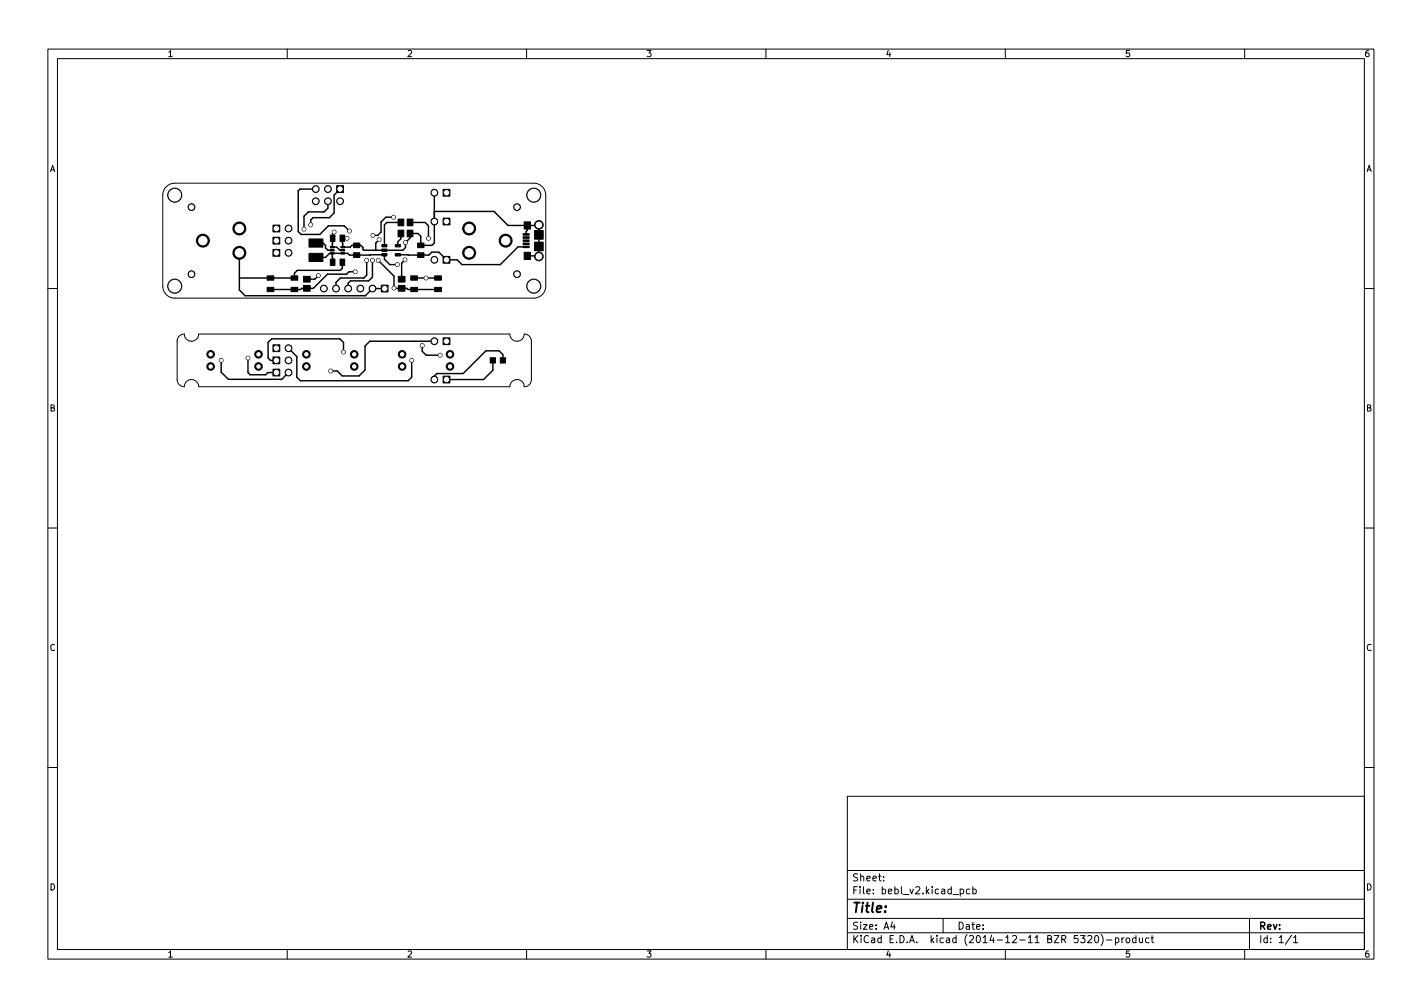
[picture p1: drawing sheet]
<svg xmlns="http://www.w3.org/2000/svg" width="297mm" height="210mm" viewBox="0 0 297 210" stroke-linecap="round" stroke-linejoin="round" font-family="sans-serif">
<defs><g id="words">
<text font-size="2.8" x="178" y="190.6">Title:</text>
<g font-size="2.1">
<text x="178" y="184">Sheet:</text>
<text x="178" y="186.7">File: bebl_v2.kicad_pcb</text>
<text x="178" y="196.9">KiCad E.D.A. kicad (2014-12-11 BZR 5320)-product</text>
<text x="178" y="194.1">Size: A4</text>
<text x="200" y="194.1">Date:</text>
<text x="263" y="194.1">Rev:</text>
<text x="263" y="196.9">Id: 1/1</text>
</g>
<g font-size="1.8">
<text x="35" y="11.9">1</text>
<text x="85" y="11.9">2</text>
<text x="135" y="11.9">3</text>
<text x="185" y="11.9">4</text>
<text x="235" y="11.9">5</text>
<text x="285" y="11.9">6</text>
<text x="10.3" y="35.9">A</text>
<text x="285.3" y="35.9">A</text>
<text x="10.3" y="85.9">B</text>
<text x="285.3" y="85.9">B</text>
<text x="10.3" y="135.9">C</text>
<text x="285.3" y="135.9">C</text>
<text x="10.3" y="185.9">D</text>
<text x="285.3" y="185.9">D</text>
<text x="35" y="199.9">1</text>
<text x="85" y="199.9">2</text>
<text x="135" y="199.9">3</text>
<text x="185" y="199.9">4</text>
<text x="235" y="199.9">5</text>
<text x="285" y="199.9">6</text>
</g>
</g></defs>
<g fill="none" stroke="#000" stroke-width=".21">
<path d="M10 10.2h277v190.1h-277zM12 12.2h273v186.1h-273zM60 10.2v2M110 10.2v2M160 10.2v2M210 10.2v2M260 10.2v2M34.7 39l.7-.5 1.1-.3h75a2.5 2.5 0 0 1 2.5 2.5v19a2.5 2.5 0 0 1-2.5 2.5h-75a2.5 2.5 0 0 1-2.5-2.5v-19l.2-1zM10 60.2h2M37.4 70.2l.5-.3a.41 .41 0 0 1 .5-.1 .41 .41 0 0 1 .2 .5 1.5 1.5 0 0 0 1.7 .9 1.5 1.5 0 0 0 1.2-1.5h65a1.5 1.5 0 0 0 1.5 1.5 1.5 1.5 0 0 0 1.5-1.5 1.5 1.5 0 0 1 1.5 1.5v8a1.5 1.5 0 0 1-1.5 1.5 1.5 1.5 0 0 0-1.5-1.5 1.5 1.5 0 0 0-1.5 1.5h-65a1.5 1.5 0 0 0-1.5-1.5 1.5 1.5 0 0 0-1.5 1.5 1.5 1.5 0 0 1-1.5-1.5v-8.1zM285 60.2h2M10 110.2h2"/>
<path d="M285 110.2h2M10 160.2h2M177 166.3h108v32h-108zM285 160.2h2M60 198.3v2M110 198.3v2M160 198.3v2M177 194.8h108M177 191.8h108M177 187.8h108M177 181.8h108M184.6 183.8v.1"/>
<path d="M184.6 183v.1M186.4 192.5l-.3 1h.9M186.8 193v1M197 191.8v3M200.6 185.7l.4-.1 .3 .3-.2 .7h-.5M200.6 185.6v1.5M202.6 185.7l-.5-.1-.2 .3 .1 .7h.6M203.2 185.7l.4-.1 .3 .3-.1 .7h-.6M203.2 185.1v1.5M210 198.3v2M227.2 195.5l.6-.2 .3 .5-1 1h1M228.9 195.4l.1-.1a.8 .8 0 0 1 .5 .8 .8 .8 0 0 1-.5 .7 1 1 0 0 1-.1-1.4z"/>
<path d="M230 195.1a1.72 1.72 0 0 1 0 2.3M231.1 196.3h1.2M233 195.9l.4-.1 .3 .3-.1 .7h-.6M233 195.8v1.5M234.4 195.8v1M234.8 195.8l-.4 .3M235.3 196l.2-.2 .4 .2 .1 .5-.1 .3h-.4l-.2-.1zM237.3 195.9l-.4-.1-.3 .3 .1 .7h.6M237.3 195.3v1.5M238 195.8l.1 1h.3l.2-.1M238.6 195.8v1M240 195.9l-.4-.1-.3 .3 .1 .7h.6"/>
<path d="M240.4 195.8h.6M240.6 195.3v1.3l.4 .2M260 198.3v2M261 191.8v6.5M269.8 195.3l-1.3 1.9M270.2 195.8l.4-.5v1.5M270.2 196.8h.9"/>
</g>
<g fill="#000" stroke="#000" stroke-width=".21">
<path d="M70.3 38.8h1.5v1.4h-1.5zM92.6 39.5h1.4v1.5h-1.4zM55.8 57.6h1.4v.9h-1.4zM57 49.5h1.4v1.5h-1.4zM57 52.1h1.4v1.4h-1.4zM57 47h1.4v1.4h-1.4zM60.8 57.6h1.4v.9h-1.4zM63.4 57.7h1.4v1.2h-1.4zM64.6 52.9h2.8v1.7h-2.8zM64.6 49.9h2.8v1.7h-2.8zM69 51.4h.8v.3h-.8zM69 52.1h.8v.3h-.8z"/>
<path d="M69 52.7h.8v.3h-.8zM69 54.1h1v1.3h-1zM69 49.1h1v1.3h-1zM71 54.1h1v1.3h-1zM71 49.1h1v1.3h-1zM71.2 52.7h.8v.3h-.8zM71.2 51.4h.8v.3h-.8zM71.2 52.1h.8v.3h-.8zM73.8 52.8h1.4v.9h-1.4zM73.8 50.7h1.4v1h-1.4zM79.8 51h1v.5h-1zM79.8 52.9h1v.5h-1z"/>
<path d="M79.8 52h1v.5h-1zM79.6 59.5h1.5v1.5h-1.5zM82.6 52.9h1v.5h-1zM82.6 51h1v.5h-1zM83.1 45.7h1.2v1.4h-1.2zM83.1 48h1.2v1.4h-1.2zM83.2 57.7h1.4v1.2h-1.4zM85.1 45.7h1.2v1.4h-1.2zM85.1 48h1.2v1.4h-1.2zM85.8 57.6h1.4v.9h-1.4zM87.2 52.8h1.4v.9h-1.4zM87.2 50.7h1.4v1h-1.4z"/>
<path d="M90.8 57.6h1.4v.9h-1.4zM92.6 53.5h1.4v1.5h-1.4zM92.6 45.5h1.4v1.5h-1.4zM109.3 50.1h1.2v.3h-1.2zM109.3 49.4h1.2v.4h-1.2zM109.3 48.8h1.2v.3h-1.2zM109.3 50.7h1.2v.4h-1.2zM109.3 51.4h1.2v.3h-1.2zM109.5 52.7h1.3v1.5h-1.3zM109.5 46.3h1.3v1.5h-1.3zM111.7 50.6h1.8v1.8h-1.8zM111.7 48.1h1.8v1.8h-1.8z"/>
<path d="M55.8 60h1.4v.9h-1.4zM57 74.5h1.4v1.5h-1.4zM57 72h1.4v1.4h-1.4zM57 77.1h1.4v1.4h-1.4zM60.8 60h1.4v.9h-1.4zM63.4 59.6h1.4v1.2h-1.4zM83.2 59.6h1.4v1.2h-1.4zM85.8 60h1.4v.9h-1.4zM90.8 60h1.4v.9h-1.4zM92.6 78.5h1.4v1.5h-1.4zM92.6 70.5h1.4v1.5h-1.4zM102.4 74.7h1.1v1.1h-1.1z"/>
<path d="M104.5 74.7h1.1v1.1h-1.1z"/>
<circle cx="66" cy="39.5" r=".71"/>
<circle cx="68.5" cy="39.5" r=".71"/>
<circle cx="36.5" cy="40.7" r="1.47"/>
<circle cx="36.5" cy="59.7" r="1.47"/>
<circle cx="40" cy="43.2" r=".71"/>
<circle cx="40" cy="57.2" r=".71"/>
<circle cx="42.4" cy="50.2" r="1.35"/>
<circle cx="50" cy="47.7" r="1.35"/>
<circle cx="50" cy="52.8" r="1.35"/>
<circle cx="60.3" cy="52.8" r=".71"/>
<circle cx="60.3" cy="47.7" r=".71"/>
<circle cx="60.3" cy="50.2" r=".71"/>
<circle cx="63.5" cy="47.8" r=".39"/>
<circle cx="64.9" cy="46.9" r=".39"/>
<circle cx="66" cy="42" r=".71"/>
<circle cx="66.5" cy="57.5" r=".39"/>
<circle cx="68.5" cy="42" r=".71"/>
<circle cx="69.8" cy="48.4" r=".39"/>
<circle cx="71" cy="42" r=".71"/>
<circle cx="72.5" cy="49.7" r=".39"/>
<circle cx="73" cy="48.2" r=".39"/>
<circle cx="74.2" cy="56.7" r=".39"/>
<circle cx="76.6" cy="54.3" r=".39"/>
<circle cx="77.8" cy="54.3" r=".39"/>
<circle cx="77.9" cy="49.1" r=".39"/>
<circle cx="79" cy="54.3" r=".39"/>
<circle cx="79.2" cy="50" r=".39"/>
<circle cx="82.2" cy="45.3" r=".39"/>
<circle cx="83" cy="55.2" r=".39"/>
<circle cx="84.6" cy="54.2" r=".39"/>
<circle cx="84.7" cy="50.6" r=".39"/>
<circle cx="89" cy="58" r=".39"/>
<circle cx="89.5" cy="49.7" r=".39"/>
<circle cx="90.7" cy="40.2" r=".71"/>
<circle cx="90.7" cy="54.2" r=".71"/>
<circle cx="90.7" cy="46.2" r=".71"/>
<circle cx="98" cy="52.8" r="1.35"/>
<circle cx="98" cy="47.7" r="1.35"/>
<circle cx="105.6" cy="50.2" r="1.35"/>
<circle cx="108" cy="43.2" r=".71"/>
<circle cx="108" cy="57.2" r=".71"/>
<circle cx="111.5" cy="40.7" r="1.47"/>
<circle cx="111.5" cy="59.7" r="1.47"/>
<circle cx="112.6" cy="46.9" r=".9"/>
<circle cx="112.6" cy="53.5" r=".9"/>
<circle cx="44" cy="74" r=".79"/>
<circle cx="44" cy="76.5" r=".79"/>
<circle cx="46.2" cy="75.2" r=".39"/>
<circle cx="51.8" cy="74.7" r=".39"/>
<circle cx="54" cy="74" r=".79"/>
<circle cx="54" cy="76.5" r=".79"/>
<circle cx="60.3" cy="75.2" r=".71"/>
<circle cx="60.3" cy="72.7" r=".71"/>
<circle cx="60.3" cy="77.8" r=".71"/>
<circle cx="64" cy="74" r=".79"/>
<circle cx="64" cy="76.5" r=".79"/>
<circle cx="67.6" cy="60.2" r=".71"/>
<circle cx="69.1" cy="77.5" r=".39"/>
<circle cx="70.2" cy="60.2" r=".71"/>
<circle cx="71.7" cy="73.5" r=".39"/>
<circle cx="72.7" cy="60.2" r=".71"/>
<circle cx="74" cy="74" r=".79"/>
<circle cx="74" cy="76.5" r=".79"/>
<circle cx="75.3" cy="60.2" r=".71"/>
<circle cx="77.8" cy="60.2" r=".71"/>
<circle cx="82.3" cy="60.1" r=".39"/>
<circle cx="84" cy="76.5" r=".79"/>
<circle cx="84" cy="74" r=".79"/>
<circle cx="86" cy="75.2" r=".39"/>
<circle cx="88.2" cy="72.1" r=".39"/>
<circle cx="90.7" cy="79.2" r=".71"/>
<circle cx="90.7" cy="71.2" r=".71"/>
<circle cx="91.9" cy="74.2" r=".39"/>
<circle cx="94" cy="76.5" r=".79"/>
<circle cx="94" cy="74" r=".79"/>
</g>
<g fill="none" stroke="#000" stroke-width=".3">
<path d="M66 39.5h-3.3l-.4 .3v8.5l.6 .6h3.9l1.8-1.8h3.3l1.1 1.1M71 39.5l-1.2 1.2v3.7l-1 1h-3.4l-.5 .5v1M50 52.8v7.7l1.2 1.2h25.1l1.5-1.5h2.6M66 53.7h2l.9-.8h3.8l.3 .4 7.3-.1v.9l1.1 1.1h1.6M66 50.7h1.5l.5 .5v.5l.5 .5h.9M66.5 57.5l-.7 .8h-1.7M68.5 42v1.4l-.8 .8h-3.3l-.9 .9v2.7M69.4 52.9l.1 1.8M69.8 48.4l-.3 .4-.1 2.8h1l.6 .6h.6M71.5 54.7v1.3l-.4 .4h-9l-.6 .6v1h-11.5M74.2 56.7h-1.3l-.5 .5h-4l-3 3h-2.4l-.2 .2h-6.3M76.6 54.3v3.1l-.6 .6h-4.9l-.9 1v1.2"/>
<path d="M77.8 54.3v3.5l-.8 .8h-3.8l-.5 .5v1.1M79 54.3l3.3 3.3 .1 2.6h2.6l.2 .2h6.3M79.2 50l-.7 .7v1.5M80.4 53.2l-.1 .1M82.2 45.3h-1.6l-1 1v2.1l-.7 .7h-1M83.7 48.7v1.2l-.6 .6v.8M83.7 46.4h-2.9l-.5 .5v4.4M84.6 54.2l-.7 .7v3.4M85.7 46.4h3.1l.7 .7v2.6M86.5 58h5M90.7 40.2v10.5l-.5 .5h-2.3v-1.9l-.6-.6h-1.6v1l-1 .9v1.1l-.6 .5h-8.1l-.2-.2v-.4l-.4-.4h-1.9l-.4 .4h-1.5l-.1-1.9h1M90.7 44.1h12.5l2.9 3h6.3l.2-.2v6.6l-.2-.1h-2.2"/>
<path d="M109.9 51.5h-1.7l-3.7 3.7h-8l-1-1h-2.2l-1.6-1.6h-1.5l-.6 .7-6.5-.1M110.2 47.1v1l-.3 .2v.6M112.6 51.5h.1M112.6 49h.1M46.2 75.2v2.5l1.5 1.5h11.2l1.4-1.4M51.8 74.7v3.1l.5 .4h3.2l.5-.4h1.7M60.3 72.7l1.7 1.7v4.3l.7 .8h22.6l.7-.8v-3.5M71.7 73.5v-2l-.7-.8h-14.3l-.7 .8v3.2l.5 .5h1.2M88.2 72.1v1.2l.8 .9h2.9M90.7 71.2h-13.4l-1 1v5l-1.3 1.3h-3.5l-1-1h-1.4M103 75.2v2.1l-2 1.9h-7.7M105.1 75.2v-1.2l-.9-.8h-2.7l-4.7 4.8h-5.5l-.6 .5v.7"/>
</g>
<g fill="#fff" stroke="#fff" stroke-width=".21">
<circle cx="83" cy="55.2" r=".27"/>
<circle cx="79.2" cy="50" r=".27"/>
<circle cx="84.7" cy="50.6" r=".27"/>
<circle cx="89" cy="58" r=".27"/>
<circle cx="72.5" cy="49.7" r=".27"/>
<circle cx="84.6" cy="54.2" r=".27"/>
<circle cx="69.8" cy="48.4" r=".27"/>
<circle cx="66.5" cy="57.5" r=".27"/>
<circle cx="73" cy="48.2" r=".27"/>
<circle cx="82.3" cy="60.1" r=".27"/>
<circle cx="79" cy="54.3" r=".27"/>
<circle cx="64.9" cy="46.9" r=".27"/>
<circle cx="63.5" cy="47.8" r=".27"/>
<circle cx="77.8" cy="54.3" r=".27"/>
<circle cx="76.6" cy="54.3" r=".27"/>
<circle cx="77.9" cy="49.1" r=".27"/>
<circle cx="82.2" cy="45.3" r=".27"/>
<circle cx="74.2" cy="56.7" r=".27"/>
<circle cx="69.1" cy="77.5" r=".27"/>
<circle cx="89.5" cy="49.7" r=".27"/>
<circle cx="51.8" cy="74.7" r=".27"/>
<circle cx="46.2" cy="75.2" r=".27"/>
<circle cx="71.7" cy="73.5" r=".27"/>
<circle cx="88.2" cy="72.1" r=".27"/>
<circle cx="91.9" cy="74.2" r=".27"/>
<circle cx="86" cy="75.2" r=".27"/>
<circle cx="93.3" cy="79.2" r=".46"/>
<circle cx="90.7" cy="79.2" r=".46"/>
<circle cx="93.3" cy="54.2" r=".46"/>
<circle cx="90.7" cy="54.2" r=".46"/>
<circle cx="57.7" cy="75.2" r=".46"/>
<circle cx="60.3" cy="75.2" r=".46"/>
<circle cx="93.3" cy="71.2" r=".46"/>
<circle cx="90.7" cy="71.2" r=".46"/>
<circle cx="57.7" cy="50.2" r=".46"/>
<circle cx="60.3" cy="50.2" r=".46"/>
<circle cx="57.7" cy="52.8" r=".46"/>
<circle cx="60.3" cy="52.8" r=".46"/>
<circle cx="108" cy="57.2" r=".46"/>
<circle cx="108" cy="43.2" r=".46"/>
<circle cx="40" cy="43.2" r=".46"/>
<circle cx="40" cy="57.2" r=".46"/>
<circle cx="94" cy="76.5" r=".36"/>
<circle cx="94" cy="74" r=".36"/>
<circle cx="84" cy="76.5" r=".36"/>
<circle cx="84" cy="74" r=".36"/>
<circle cx="74" cy="76.5" r=".36"/>
<circle cx="74" cy="74" r=".36"/>
<circle cx="64" cy="76.5" r=".36"/>
<circle cx="64" cy="74" r=".36"/>
<circle cx="54" cy="76.5" r=".36"/>
<circle cx="54" cy="74" r=".36"/>
<circle cx="44" cy="76.5" r=".36"/>
<circle cx="44" cy="74" r=".36"/>
<circle cx="80.3" cy="60.2" r=".46"/>
<circle cx="77.8" cy="60.2" r=".46"/>
<circle cx="75.3" cy="60.2" r=".46"/>
<circle cx="72.7" cy="60.2" r=".46"/>
<circle cx="70.2" cy="60.2" r=".46"/>
<circle cx="67.6" cy="60.2" r=".46"/>
<circle cx="36.5" cy="59.7" r="1.22"/>
<circle cx="111.5" cy="40.7" r="1.22"/>
<circle cx="111.5" cy="59.7" r="1.22"/>
<circle cx="36.5" cy="40.7" r="1.22"/>
<circle cx="71" cy="39.5" r=".46"/>
<circle cx="71" cy="42" r=".46"/>
<circle cx="68.5" cy="39.5" r=".46"/>
<circle cx="68.5" cy="42" r=".46"/>
<circle cx="66" cy="39.5" r=".46"/>
<circle cx="66" cy="42" r=".46"/>
<circle cx="112.6" cy="53.5" r=".58"/>
<circle cx="112.6" cy="46.9" r=".58"/>
<circle cx="57.7" cy="47.7" r=".46"/>
<circle cx="60.3" cy="47.7" r=".46"/>
<circle cx="93.3" cy="46.2" r=".46"/>
<circle cx="90.7" cy="46.2" r=".46"/>
<circle cx="93.3" cy="40.2" r=".46"/>
<circle cx="90.7" cy="40.2" r=".46"/>
<circle cx="57.7" cy="72.7" r=".46"/>
<circle cx="60.3" cy="72.7" r=".46"/>
<circle cx="57.7" cy="77.8" r=".46"/>
<circle cx="60.3" cy="77.8" r=".46"/>
<circle cx="50" cy="52.8" r=".87"/>
<circle cx="50" cy="47.7" r=".87"/>
<circle cx="42.4" cy="50.2" r=".87"/>
<circle cx="98" cy="47.7" r=".87"/>
<circle cx="98" cy="52.8" r=".87"/>
<circle cx="105.6" cy="50.2" r=".87"/>
</g>
<use href="#words"/>
</svg>
